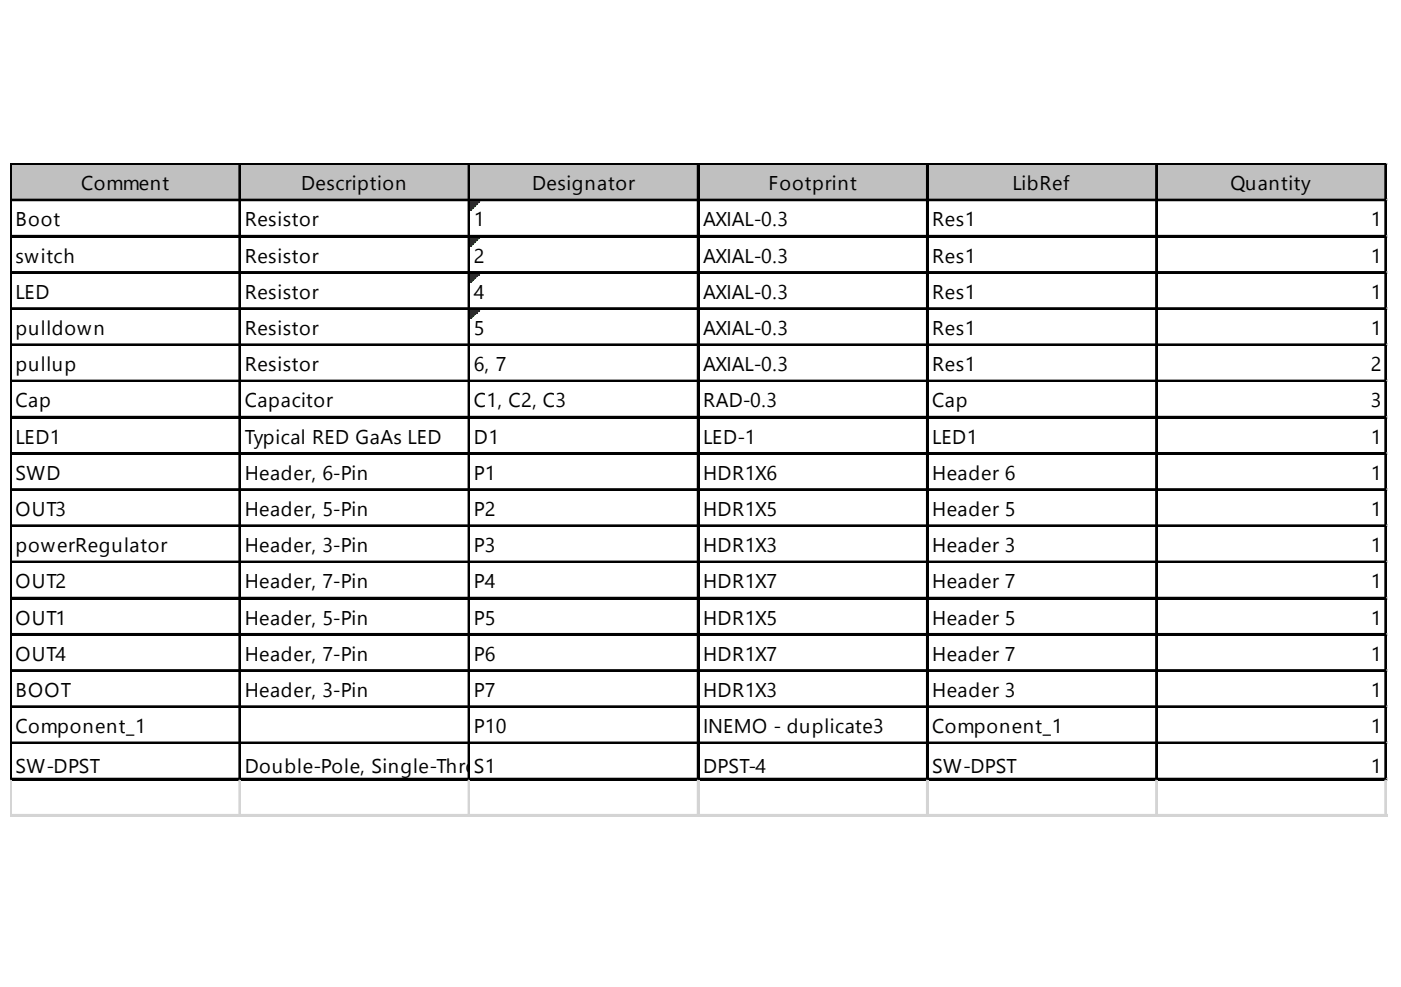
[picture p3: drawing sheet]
<svg xmlns="http://www.w3.org/2000/svg" width="287mm" height="202mm" viewBox="0 0 287 202" stroke-linecap="round" stroke-linejoin="round" font-family="sans-serif">
<defs><g id="words">
<g font-size="4.1">
<text x="16.6" y="39">Comment</text>
<text x="61.6" y="39">Description</text>
<text x="108.9" y="39">Designator</text>
<text x="157.3" y="39">Footprint</text>
<text x="207.2" y="39">LibRef</text>
<text x="251.9" y="39">Quantity</text>
<text x="3.2" y="46.4">Boot</text>
<text x="50.1" y="46.4">Resistor</text>
<text x="97" y="46.4">1</text>
<text x="143.9" y="46.4">AXIAL-0.3</text>
<text x="190.9" y="46.4">Res1</text>
<text x="280.6" y="46.4">1</text>
<text x="3.2" y="53.8">switch</text>
<text x="50.1" y="53.8">Resistor</text>
<text x="97" y="53.8">2</text>
<text x="143.9" y="53.8">AXIAL-0.3</text>
<text x="190.9" y="53.8">Res1</text>
<text x="280.6" y="53.8">1</text>
<text x="3.2" y="61.2">LED</text>
<text x="50.1" y="61.2">Resistor</text>
<text x="97" y="61.2">4</text>
<text x="143.9" y="61.2">AXIAL-0.3</text>
<text x="190.9" y="61.2">Res1</text>
<text x="280.6" y="61.2">1</text>
<text x="3.2" y="68.6">pulldown</text>
<text x="50.1" y="68.6">Resistor</text>
<text x="97" y="68.6">5</text>
<text x="143.9" y="68.6">AXIAL-0.3</text>
<text x="190.9" y="68.6">Res1</text>
<text x="280.6" y="68.6">1</text>
<text x="3.2" y="76">pullup</text>
<text x="50.1" y="76">Resistor</text>
<text x="97" y="76">6, 7</text>
<text x="143.9" y="76">AXIAL-0.3</text>
<text x="190.9" y="76">Res1</text>
<text x="280.6" y="76">2</text>
<text x="3.2" y="83.4">Cap</text>
<text x="50.1" y="83.4">Capacitor</text>
<text x="97" y="83.4">C1, C2, C3</text>
<text x="143.9" y="83.4">RAD-0.3</text>
<text x="190.9" y="83.4">Cap</text>
<text x="280.6" y="83.4">3</text>
<text x="3.2" y="90.9">LED1</text>
<text x="50.1" y="90.9">Typical RED GaAs LED</text>
<text x="97" y="90.9">D1</text>
<text x="143.9" y="90.9">LED-1</text>
<text x="190.9" y="90.9">LED1</text>
<text x="280.6" y="90.9">1</text>
<text x="3.2" y="98.3">SWD</text>
<text x="50.1" y="98.3">Header, 6-Pin</text>
<text x="97" y="98.3">P1</text>
<text x="143.9" y="98.3">HDR1X6</text>
<text x="190.9" y="98.3">Header 6</text>
<text x="280.6" y="98.3">1</text>
<text x="3.2" y="105.7">OUT3</text>
<text x="50.1" y="105.7">Header, 5-Pin</text>
<text x="97" y="105.7">P2</text>
<text x="143.9" y="105.7">HDR1X5</text>
<text x="190.9" y="105.7">Header 5</text>
<text x="280.6" y="105.7">1</text>
<text x="3.2" y="113.1">powerRegulator</text>
<text x="50.1" y="113.1">Header, 3-Pin</text>
<text x="97" y="113.1">P3</text>
<text x="143.9" y="113.1">HDR1X3</text>
<text x="190.9" y="113.1">Header 3</text>
<text x="280.6" y="113.1">1</text>
<text x="3.2" y="120.5">OUT2</text>
<text x="50.1" y="120.5">Header, 7-Pin</text>
<text x="97" y="120.5">P4</text>
<text x="143.9" y="120.5">HDR1X7</text>
<text x="190.9" y="120.5">Header 7</text>
<text x="280.6" y="120.5">1</text>
<text x="3.2" y="127.9">OUT1</text>
<text x="50.1" y="127.9">Header, 5-Pin</text>
<text x="97" y="127.9">P5</text>
<text x="143.9" y="127.9">HDR1X5</text>
<text x="190.9" y="127.9">Header 5</text>
<text x="280.6" y="127.9">1</text>
<text x="3.2" y="135.3">OUT4</text>
<text x="50.1" y="135.3">Header, 7-Pin</text>
<text x="97" y="135.3">P6</text>
<text x="143.9" y="135.3">HDR1X7</text>
<text x="190.9" y="135.3">Header 7</text>
<text x="280.6" y="135.3">1</text>
<text x="3.2" y="142.7">BOOT</text>
<text x="50.1" y="142.7">Header, 3-Pin</text>
<text x="97" y="142.7">P7</text>
<text x="143.9" y="142.7">HDR1X3</text>
<text x="190.9" y="142.7">Header 3</text>
<text x="280.6" y="142.7">1</text>
<text x="3.2" y="150.2">Component_1</text>
<text x="97" y="150.2">P10</text>
<text x="143.9" y="150.2">INEMO - duplicate3</text>
<text x="190.9" y="150.2">Component_1</text>
<text x="280.6" y="150.2">1</text>
<text x="3.2" y="158.3">SW-DPST</text>
<text x="50.1" y="158.3">Double-Pole, Single-ThroSw1 Switch</text>
<text x="143.9" y="158.3">DPST-4</text>
<text x="190.9" y="158.3">SW-DPST</text>
<text x="280.6" y="158.3">1</text>
</g>
</g></defs>
<path d="M2.4 33.8h281.6v7.4h-281.6z" fill="#c0c0c0"/>
<path d="M96.3 41.2h1.8" fill="none" stroke="#008000" stroke-width=".37"/>
<path d="M96.3 41.2h1.8v.4h-1.8z" fill="#008000"/>
<path d="M96.3 41.6h1.5" fill="none" stroke="#008000" stroke-width=".37"/>
<path d="M96.3 41.6h1.5v.4h-1.5z" fill="#008000"/>
<path d="M96.3 42h1.1" fill="none" stroke="#008000" stroke-width=".37"/>
<path d="M96.3 42h1.1v.4h-1.1z" fill="#008000"/>
<path d="M96.3 42.4h.7" fill="none" stroke="#008000" stroke-width=".37"/>
<path d="M96.3 42.4h.7v.3h-.7z" fill="#008000"/>
<path d="M96.3 42.7h.4" fill="none" stroke="#008000" stroke-width=".37"/>
<path d="M96.3 42.7h.4v.4h-.4z" fill="#008000"/>
<path d="M96.3 48.7h1.8" fill="none" stroke="#008000" stroke-width=".37"/>
<path d="M96.3 48.7h1.8v.3h-1.8z" fill="#008000"/>
<path d="M96.3 49h1.5" fill="none" stroke="#008000" stroke-width=".37"/>
<path d="M96.3 49h1.5v.4h-1.5z" fill="#008000"/>
<path d="M96.3 49.4h1.1" fill="none" stroke="#008000" stroke-width=".37"/>
<path d="M96.3 49.4h1.1v.4h-1.1z" fill="#008000"/>
<path d="M96.3 49.8h.7" fill="none" stroke="#008000" stroke-width=".37"/>
<path d="M96.3 49.8h.7v.3h-.7z" fill="#008000"/>
<path d="M96.3 50.1h.4" fill="none" stroke="#008000" stroke-width=".37"/>
<path d="M96.3 50.1h.4v.4h-.4z" fill="#008000"/>
<path d="M96.3 56.1h1.8" fill="none" stroke="#008000" stroke-width=".37"/>
<path d="M96.3 56.1h1.8v.3h-1.8z" fill="#008000"/>
<path d="M96.3 56.4h1.5" fill="none" stroke="#008000" stroke-width=".37"/>
<path d="M96.3 56.4h1.5v.4h-1.5z" fill="#008000"/>
<path d="M96.3 56.8h1.1" fill="none" stroke="#008000" stroke-width=".37"/>
<path d="M96.3 56.8h1.1v.4h-1.1z" fill="#008000"/>
<path d="M96.3 57.2h.7" fill="none" stroke="#008000" stroke-width=".37"/>
<path d="M96.3 57.2h.7v.3h-.7z" fill="#008000"/>
<path d="M96.3 57.5h.4" fill="none" stroke="#008000" stroke-width=".37"/>
<path d="M96.3 57.5h.4v.4h-.4z" fill="#008000"/>
<path d="M96.3 63.5h1.8" fill="none" stroke="#008000" stroke-width=".37"/>
<path d="M96.3 63.5h1.8v.4h-1.8z" fill="#008000"/>
<path d="M96.3 63.9h1.5" fill="none" stroke="#008000" stroke-width=".37"/>
<path d="M96.3 63.9h1.5v.3h-1.5z" fill="#008000"/>
<path d="M96.3 64.2h1.1" fill="none" stroke="#008000" stroke-width=".37"/>
<path d="M96.3 64.2h1.1v.4h-1.1z" fill="#008000"/>
<path d="M96.3 64.6h.7" fill="none" stroke="#008000" stroke-width=".37"/>
<path d="M96.3 64.6h.7v.4h-.7z" fill="#008000"/>
<path d="M96.3 65h.4" fill="none" stroke="#008000" stroke-width=".37"/>
<path d="M96.3 65h.4v.3h-.4z" fill="#008000"/>
<g fill="none" stroke="#000" stroke-width=".37">
<path d="M2.1 33.5v126.3M2.3 33.5v126.3M2.4 33.5h281.6M2.4 33.6h281.6M49 33.8v126M49.2 33.8v126M95.9 33.8v126M96.1 33.8v126M142.8 33.8v126M143 33.8v126M189.7 33.8v126M189.9 33.8v126"/>
<path d="M236.7 33.8v126M236.8 33.8v126M283.6 33.8v126M283.8 33.8v126M2.4 40.9h281.6M2.4 41.1h281.6M2.4 48.3h281.6M2.4 48.5h281.6M2.4 55.7h281.6M2.4 55.9h281.6M2.4 63.1h281.6M2.4 63.3h281.6"/>
<path d="M2.4 70.5h281.6M2.4 70.7h281.6M2.4 77.9h281.6M2.4 78.1h281.6M2.4 85.3h281.6M2.4 85.5h281.6M2.4 92.8h281.6M2.4 92.9h281.6M2.4 100.2h281.6M2.4 100.4h281.6M2.4 107.6h281.6M2.4 107.8h281.6"/>
<path d="M2.4 115h281.6M2.4 115.2h281.6M2.4 122.4h281.6M2.4 122.6h281.6M2.4 129.8h281.6M2.4 130h281.6M2.4 137.2h281.6M2.4 137.4h281.6M2.4 144.6h281.6M2.4 144.8h281.6M2.4 152.1h281.6M2.4 152.2h281.6"/>
<path d="M2.4 159.5h281.6M2.4 159.7h281.6"/>
</g>
<g fill="none" stroke="#d4d4d4" stroke-width=".37">
<path d="M284 33.5h.1M2.1 159.8v7.5M2.3 159.8v7.5M49 159.8v7.5M49.2 159.8v7.5M95.9 159.8v7.5M96.1 159.8v7.5M142.8 159.8v7.5M143 159.8v7.5M189.7 159.8v7.5M189.9 159.8v7.5M236.7 159.8v7.5"/>
<path d="M236.8 159.8v7.5M283.6 159.8v7.5M283.8 159.8v7.5"/>
</g>
<path d="M284 33.5v.3z" fill="#d4d4d4"/>
<path d="M284 40.9h.1" fill="none" stroke="#d4d4d4" stroke-width=".37"/>
<path d="M284 40.9v.3z" fill="#d4d4d4"/>
<path d="M284 48.3h.1" fill="none" stroke="#d4d4d4" stroke-width=".37"/>
<path d="M284 48.3v.4z" fill="#d4d4d4"/>
<path d="M284 55.7h.1" fill="none" stroke="#d4d4d4" stroke-width=".37"/>
<path d="M284 55.7v.4z" fill="#d4d4d4"/>
<path d="M284 63.1h.1" fill="none" stroke="#d4d4d4" stroke-width=".37"/>
<path d="M284 63.1v.4z" fill="#d4d4d4"/>
<path d="M284 70.5h.1" fill="none" stroke="#d4d4d4" stroke-width=".37"/>
<path d="M284 70.5v.4z" fill="#d4d4d4"/>
<path d="M284 77.9h.1" fill="none" stroke="#d4d4d4" stroke-width=".37"/>
<path d="M284 77.9v.4z" fill="#d4d4d4"/>
<path d="M284 85.3h.1" fill="none" stroke="#d4d4d4" stroke-width=".37"/>
<path d="M284 85.3v.4z" fill="#d4d4d4"/>
<path d="M284 92.8h.1" fill="none" stroke="#d4d4d4" stroke-width=".37"/>
<path d="M284 92.8v.3z" fill="#d4d4d4"/>
<path d="M284 100.2h.1" fill="none" stroke="#d4d4d4" stroke-width=".37"/>
<path d="M284 100.2v.3z" fill="#d4d4d4"/>
<path d="M284 107.6h.1" fill="none" stroke="#d4d4d4" stroke-width=".37"/>
<path d="M284 107.6v.4z" fill="#d4d4d4"/>
<path d="M284 115h.1" fill="none" stroke="#d4d4d4" stroke-width=".37"/>
<path d="M284 115v.4z" fill="#d4d4d4"/>
<path d="M284 122.4h.1" fill="none" stroke="#d4d4d4" stroke-width=".37"/>
<path d="M284 122.4v.4z" fill="#d4d4d4"/>
<path d="M284 129.8h.1" fill="none" stroke="#d4d4d4" stroke-width=".37"/>
<path d="M284 129.8v.4z" fill="#d4d4d4"/>
<path d="M284 137.2h.1" fill="none" stroke="#d4d4d4" stroke-width=".37"/>
<path d="M284 137.2v.4z" fill="#d4d4d4"/>
<path d="M284 144.6h.1" fill="none" stroke="#d4d4d4" stroke-width=".37"/>
<path d="M284 144.6v.4z" fill="#d4d4d4"/>
<path d="M284 152.1h.1" fill="none" stroke="#d4d4d4" stroke-width=".37"/>
<path d="M284 152.1v.3z" fill="#d4d4d4"/>
<path d="M284 159.5h.1" fill="none" stroke="#d4d4d4" stroke-width=".37"/>
<path d="M284 159.5v.3z" fill="#d4d4d4"/>
<path d="M2.1 166.9h281.9M2.1 167.1h281.9" fill="none" stroke="#d4d4d4" stroke-width=".37"/>
<use href="#words"/>
</svg>
